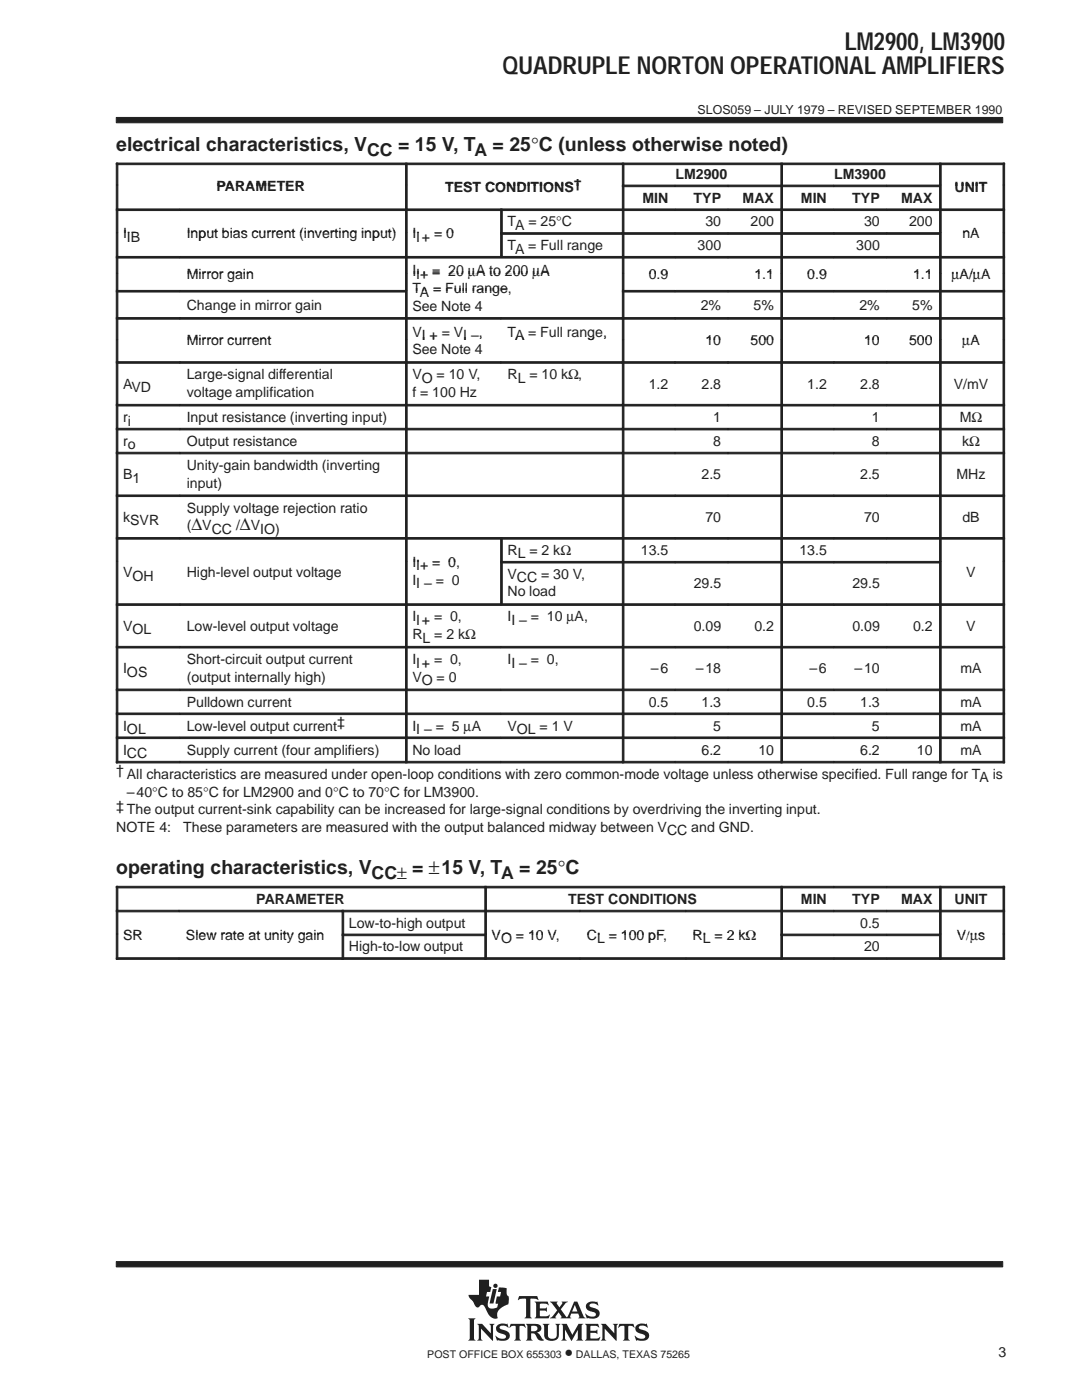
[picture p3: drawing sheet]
<svg xmlns="http://www.w3.org/2000/svg" width="216mm" height="279mm" viewBox="0 0 216 279" stroke-linecap="round" stroke-linejoin="round" font-family="sans-serif">
<defs><g id="words">
<g font-size="4.9" fill="#231f20">
<text x="168.5" y="9.9">LM2900, LM3900</text>
<text x="100.3" y="14.8">QUADRUPLE NORTON OPERATIONAL AMPLIFIERS</text>
</g>
<g font-size="3.9" fill="#231f20">
<text x="23.2" y="30.2">electrical characteristics, V</text>
<text x="23.2" y="174.5">operating characteristics, V</text>
</g>
<g font-size="3.5" fill="#231f20">
<text x="73.3" y="31.1">CC = 15 V, TA = 25°C (unless otherwise noted)</text>
<text x="38.2" y="105.8">∆</text>
<text x="47.9" y="105.8">∆</text>
<text x="74.2" y="175.5">CC± = ±15 V, TA = 25°C</text>
<text x="112.7" y="271">•</text>
</g>
<g font-size="2.8" fill="#231f20">
<text x="134.8" y="35.7">LM2900</text>
<text x="166.4" y="35.7">LM3900</text>
<text x="43.2" y="38">PARAMETER</text>
<text x="88.8" y="38.3">TEST CONDITIONS†</text>
<text x="128.2" y="40.4">MIN</text>
<text x="138.4" y="40.4">TYP</text>
<text x="148.2" y="40.4">MAX</text>
<text x="159.8" y="40.4">MIN</text>
<text x="170.1" y="40.4">TYP</text>
<text x="179.8" y="40.4">MAX</text>
<text x="190.5" y="38.4">UNIT</text>
<text x="24.6" y="47.5">IIB</text>
<text x="37.3" y="47.5">Input bias current (inverting input)</text>
<text x="82.3" y="47.5">II</text>
<text x="82.3" y="47.5">II+ = 0</text>
<text x="86.6" y="47.5">= 0</text>
<text x="101.3" y="45.2">TA = 25°C</text>
<text x="140.8" y="45.2">30</text>
<text x="149.8" y="45.2">200</text>
<text x="172.4" y="45.2">30</text>
<text x="181.4" y="45.2">200</text>
<text x="192" y="47.5">nA</text>
<text x="101.3" y="49.9">TA = Full range</text>
<text x="139.2" y="49.9">300</text>
<text x="170.9" y="49.9">300</text>
<text x="37.3" y="55.7">Mirror gain</text>
<text x="82.3" y="55">II+ = 20 µA to 200</text>
<text x="82.3" y="55">I</text>
<text x="82.3" y="58.5">TA = Full range,</text>
<text x="82.3" y="58.5">TA = Full range</text>
<text x="95" y="55">A to 200 µA</text>
<text x="129.4" y="55.7">0 9</text>
<text x="129.4" y="55.7">0.9</text>
<text x="150.5" y="55.7">1 1</text>
<text x="150.5" y="55.7">1.1</text>
<text x="161.1" y="55.7">0 9</text>
<text x="161.1" y="55.7">0.9</text>
<text x="182.2" y="55.7">1 1</text>
<text x="182.2" y="55.7">1.1</text>
<text x="189.9" y="55.7">µA/µA</text>
<text x="37.3" y="61.8">Change in mirror gain</text>
<text x="82.3" y="62">See Note 4</text>
<text x="139.8" y="61.8">2%</text>
<text x="150.4" y="61.8">5%</text>
<text x="171.5" y="61.8">2%</text>
<text x="182" y="61.8">5%</text>
<text x="37.3" y="68.9">Mirror current</text>
<text x="82.3" y="67.2">VI + = VII –,,</text>
<text x="82.3" y="70.7">See Note 4</text>
<text x="84.2" y="67.9">I +</text>
<text x="101.3" y="67.2">TA = Full range,</text>
<text x="102.8" y="67.9">A</text>
<text x="117.2" y="67.2">g ,</text>
<text x="140.8" y="68.9">10</text>
<text x="149.8" y="68.9">500</text>
<text x="172.4" y="68.9">10</text>
<text x="181.4" y="68.9">500</text>
<text x="192" y="68.9">µA</text>
<text x="24.6" y="77.6">AVD</text>
<text x="37.3" y="75.7">Large-signal differential</text>
<text x="82.3" y="75.7">VO = 10 V,</text>
<text x="101.3" y="75.7">RL = 10 kΩ,</text>
<text x="129.4" y="77.6">1.2</text>
<text x="140" y="77.6">2.8</text>
<text x="161.1" y="77.6">1.2</text>
<text x="171.6" y="77.6">2.8</text>
<text x="190.3" y="77.6">V/mV</text>
<text x="37.3" y="79.2">voltage amplification</text>
<text x="82.3" y="79.2">f = 100 Hz</text>
<text x="24.6" y="84.2">ri</text>
<text x="24.6" y="89">ro</text>
<text x="37.3" y="84.2">Input resistance (inverting input)</text>
<text x="37.3" y="89">Output resistance</text>
<text x="142.3" y="84.2">1</text>
<text x="142.3" y="89">8</text>
<text x="174" y="84.2">1</text>
<text x="174" y="89">8</text>
<text x="191.5" y="84.2">MΩ</text>
<text x="192" y="89">kΩ</text>
<text x="24.6" y="95.6">B1</text>
<text x="37.3" y="93.8">Unity-gain bandwidth (inverting</text>
<text x="140" y="95.6">2.5</text>
<text x="171.6" y="95.6">2.5</text>
<text x="190.9" y="95.6">MHz</text>
<text x="37.3" y="97.3">input)</text>
<text x="24.6" y="104.2">kSVR</text>
<text x="37.3" y="102.3">Supply voltage rejection ratio</text>
<text x="37.3" y="105.8">(</text>
<text x="40.4" y="105.8">VCC /</text>
<text x="50" y="105.8">VIO)</text>
<text x="140.8" y="104.2">70</text>
<text x="172.4" y="104.2">70</text>
<text x="192" y="104.2">dB</text>
<text x="82.3" y="113.1">II</text>
<text x="82.3" y="113.1">II+ = 0,</text>
<text x="86.3" y="113.1">= 0</text>
<text x="101.3" y="110.8">RL = 2 kΩ</text>
<text x="127.9" y="110.8">13.5</text>
<text x="159.5" y="110.8">13.5</text>
<text x="24.6" y="115.2">VOH</text>
<text x="37.3" y="115.2">High-level output voltage</text>
<text x="82.3" y="116.7">II – = 0</text>
<text x="101.3" y="115.5">VCC = 30 V,</text>
<text x="101.3" y="119">No load</text>
<text x="138.4" y="117.4">29.5</text>
<text x="170.1" y="117.4">29.5</text>
<text x="192.8" y="115.2">V</text>
<text x="24.6" y="125.9">VOL</text>
<text x="37.3" y="125.9">Low-level output voltage</text>
<text x="82.3" y="124">II+ = 0,</text>
<text x="101.3" y="124">II – = 10 µA,</text>
<text x="138.4" y="125.9">0.09</text>
<text x="150.5" y="125.9">0.2</text>
<text x="170.1" y="125.9">0.09</text>
<text x="182.2" y="125.9">0.2</text>
<text x="192.8" y="125.9">V</text>
<text x="82.3" y="127.5">RL = 2 kΩ</text>
<text x="24.6" y="134.4">IOS</text>
<text x="37.3" y="132.5">Short-circuit output current</text>
<text x="37.3" y="136">(output internally high)</text>
<text x="82.3" y="132.5">II+ = 0,</text>
<text x="82.3" y="136">VO = 0</text>
<text x="101.3" y="132.5">II – = 0,</text>
<text x="129.9" y="134.4">–6</text>
<text x="138.8" y="134.4">–18</text>
<text x="161.5" y="134.4">–6</text>
<text x="170.5" y="134.4">–10</text>
<text x="191.6" y="134.4">mA</text>
<text x="37.3" y="141">Pulldown current</text>
<text x="129.4" y="141">0.5</text>
<text x="140" y="141">1.3</text>
<text x="161.1" y="141">0.5</text>
<text x="171.6" y="141">1.3</text>
<text x="191.6" y="141">mA</text>
<text x="24.6" y="145.8">IOL</text>
<text x="37.3" y="145.8">Low-level output current‡</text>
<text x="82.3" y="145.8">II – = 5 µA</text>
<text x="101.3" y="145.8">VOL = 1 V</text>
<text x="142.3" y="145.8">5</text>
<text x="174" y="145.8">5</text>
<text x="191.6" y="145.8">mA</text>
<text x="23.2" y="154.7">† All characteristics are measured under open-loop conditions with zero common-mode voltage unless otherwise specified. Full range for T</text>
<text x="24.6" y="150.6">ICC</text>
<text x="37.3" y="150.6">Supply current (four amplifiers)</text>
<text x="82.3" y="150.6">No load</text>
<text x="140" y="150.6">6.2</text>
<text x="151.3" y="150.6">10</text>
<text x="171.6" y="150.6">6.2</text>
<text x="183" y="150.6">10</text>
<text x="191.6" y="150.6">mA</text>
<text x="23.2" y="161.8">‡ The output current-sink capability can be increased for large-signal conditions by overdriving the inverting input.</text>
<text x="25.3" y="159">–40°C to 85°C for LM2900 and 0°C to 70°C for LM3900.</text>
<text x="195.4" y="156.1">A is</text>
<text x="23.2" y="166">NOTE 4:</text>
<text x="36.6" y="166">These parameters are measured with the output balanced midway between VCC and GND.</text>
<text x="51.1" y="180.4">PARAMETER</text>
<text x="69.6" y="185.1">Low-to-high output</text>
<text x="113.4" y="180.4">TEST CONDITIONS</text>
<text x="159.8" y="180.4">MIN</text>
<text x="170.1" y="180.4">TYP</text>
<text x="171.6" y="185.1">0.5</text>
<text x="179.8" y="180.4">MAX</text>
<text x="190.5" y="180.4">UNIT</text>
<text x="24.6" y="187.5">SR</text>
<text x="37.1" y="187.5">Slew rate at unity gain</text>
<text x="69.6" y="189.9">High-to-low output</text>
<text x="98.1" y="187.5">VO = 10 V,</text>
<text x="98.1" y="187.5">VO = 10 V</text>
<text x="117.1" y="187.5">CL = 100 pF,</text>
<text x="117.1" y="187.5">CL = 100 pF</text>
<text x="138.2" y="187.5">RL = 2 kΩ</text>
<text x="172.4" y="189.9">20</text>
<text x="190.9" y="187.5">V/µs</text>
<text x="199.2" y="270.7">3</text>
</g>
<text font-size="2.5" fill="#231f20" x="139.2" y="22.7">SLOS059 – JULY 1979 – REVISED SEPTEMBER 1990</text>
<g font-size="2.1" fill="#231f20">
<text x="85.3" y="271">POST OFFICE BOX 655303</text>
<text x="114.9" y="271">DALLAS, TEXAS 75265</text>
</g>
</g></defs>
<g fill="#231f20" stroke="#231f20" stroke-width=".2">
<path d="M23.2 23.4h176.9v1.1h-176.9z" fill-rule="evenodd"/>
<path d="M23.2 251.8h176.9v1h-176.9z" fill-rule="evenodd"/>
</g>
<g fill="#231f20">
<path d="M98.3 257.3h.8l-.6 2.8h-.8z"/>
<path d="M104.9 264.2h1.9a.9 .9 0 0 1 1 .3 .9 .9 0 0 1 0 1.2l-.7 .2 .5 .4 .9 1.2a1.2 1.2 0 0 1-1.6-1l-.3-.4h-.6v1l.3 .4h-1.4l.3-.5v-2.3z" fill-rule="evenodd"/>
<path d="M109.7 259.8h1.6l-.2 .3 .5 .8 .6-.8-.1-.3h1.2l-.4 .2-1 1.3 1.2 1.6 1.5-3.1h.6l1.2 2.9 .4 .4-1.4-.1a.22 .22 0 0 0 .2-.1 .22 .22 0 0 0 0-.3l-.2-.4h-1.4l-.2 .7 .2 .2h-2.2l.2-.3-.5-.9-.7 .9 .2 .3h-1.3l.6-.4 .9-1.2z" fill-rule="evenodd"/>
<path d="M127.1 264.4l.8-.3 .9 .2 .2-.2 .3 .8-.1 .1a1.2 1.2 0 0 0-1.7-.1 1.47 1.47 0 0 0 1.3 .7 1.03 1.03 0 0 1 .7 1.2 1.03 1.03 0 0 1-1.2 .8l-1.1-.1-.2 .1-.4-1 .9 .5h.9a.45 .45 0 0 0 .4-.5 .45 .45 0 0 0-.6-.3l-.2-.1a1.11 1.11 0 0 1-1.2-1.5z" fill-rule="evenodd"/>
<path d="M123.6 264.2h2.8l.2 .8-.6-.4h-.5l-.1 .1v2.4l.3 .4h-1.4l.3-.4v-2.4l-.1-.1h-.5l-.7 .4z" fill-rule="evenodd"/>
<path d="M116.7 264.2h2.6l.2 .8-.6-.4-1.1 .1v.9h1.1l.3-.3v.9l-.4-.2h-1v1l1.3 .1 .7-.3-.3 .7h-2.8l.3-.4v-2.5z" fill-rule="evenodd"/>
<path d="M119.9 264.2h1l1.7 1.9v-1.5l-.3-.4h1l-.3 .4v3l-2.3-2.4v2l.3 .3h-1.1l.3-.4v-2.5z" fill-rule="evenodd"/>
<path d="M112 264.2h1.1l1.1 2.2 1.2-2.2h1l-.3 .4v2.6l.3 .3h-1.4l.3-.4v-1.7l-1.3 2.2-1.3-2.3v1.8l.4 .4h-1.1l.3-.5v-2.3z" fill-rule="evenodd"/>
<path d="M99.3 264.4l.7-.2 1.1 .1 .1-.2 .3 .8-.6-.3h-.8a.41 .41 0 0 0-.4 .4 .41 .41 0 0 0 .5 .4 1.29 1.29 0 0 1 1.5 1.4 1.08 1.08 0 0 1-1.2 .8l-1.1-.1-.2 .1-.4-1 .8 .5 .5 .1 .6-.1 .3-.3a.72 .72 0 0 0-.9-.6 .99 .99 0 0 1-1-.6 .99 .99 0 0 1 .2-1.2z" fill-rule="evenodd"/>
<path d="M101.9 264.2h2.8l.2 .8-.7-.4h-.4l-.1 .1v2.4l.3 .4h-1.4l.3-.4v-2.4l-.1-.1h-.5l-.7 .4z" fill-rule="evenodd"/>
<path d="M108.3 264.2h1.3l-.3 .4v2a.65 .65 0 0 0 .7 .6l.6-.1 .4-.4 .1-2-.3-.5h1l-.3 .4v1.8a1.54 1.54 0 0 1-2.4 .9l-.5-.6v-2.1z" fill-rule="evenodd"/>
<path d="M95.2 264.2h1l1.7 1.9v-1.5l-.3-.4h1.1l-.3 .4v3l-2.4-2.4v1.9l.3 .4h-1.1l.3-.5v-2.3z" fill-rule="evenodd"/>
<path d="M93.4 263.1h1.5l-.3 .4v3.6l.3 .4h-1.5l.3-.4v-3.6z" fill-rule="evenodd"/>
<path d="M103.6 258.7h3.6l.2 .8-.4-.3h-1.2v3.6l.3 .3h-1.4l.2-.2 .1-.3v-3.2l-.1-.2h-.8l-.7 .3z" fill-rule="evenodd"/>
<path d="M106.7 259.8h2.6l.1 .7-.5-.3-1.2 .1v.8h1.1l.3-.2v.9l-.4-.2h-1v1l.2 .1h1.2l.5-.4 .1 .1-.2 .7h-2.8l.3-.5v-2.3z" fill-rule="evenodd"/>
<path d="M117.1 260.2a2.09 2.09 0 0 1 1.9-.3l.2-.2 .1 .9a1.22 1.22 0 0 0-1.7-.1 .82 .82 0 0 0 .9 .5 1.06 1.06 0 0 1 1.2 1.1 1.06 1.06 0 0 1-1.2 1.1l-1.2-.2-.2 .2-.3-1 .8 .5 .8 .1a.46 .46 0 0 0 .5-.5 .46 .46 0 0 0-.5-.5h-.2a1.11 1.11 0 0 1-1.2-1.6z" fill-rule="evenodd"/>
<path d="M95.6 255.4h2v1.3l.4 .2-.2 .9h-.6l-.2 .9h.6l-.3 1.3 .1 .7a.9 .9 0 0 0 1.2 .4l.6-.2 .2-.7-.5-.1 .2-1.4h.7l.2-.9h-.7l.3-.9 1.5 .2v1.1l.2 .4 .2 .1v.7a.81 .81 0 0 1-.6 1.1 2.73 2.73 0 0 0-1.7 1.7l.1 .8-.1 .1a1.81 1.81 0 0 1-2.1-1.5l-.3-.6a.7 .7 0 0 0-.6-.6 .7 .7 0 0 0-.7 .5 1.12 1.12 0 0 1-1.1-1.1l-.7-.8-.2-.6h2.1z" fill-rule="evenodd"/>
<circle cx="98.9" cy="256.6" r=".43"/>
</g>
<g fill="#fff">
<path d="M114.7 260.4l.5 1.3h-1z"/>
<path d="M106 264.6h.6a.56 .56 0 0 1 .6 .5 .56 .56 0 0 1-.6 .6h-.6z" fill-rule="evenodd"/>
</g>
<g fill="#231f20" stroke="#231f20" stroke-width=".2">
<path d="M23.2 32.5h.3v4.4h-.3z" fill-rule="evenodd"/>
<path d="M23.2 32.5h57.7v.4h-57.7z" fill-rule="evenodd"/>
<path d="M80.9 32.5h.3v4.4h-.3z" fill-rule="evenodd"/>
<path d="M80.9 32.5h43.3v.4h-43.3z" fill-rule="evenodd"/>
<path d="M124.2 32.5h.3v4.4h-.3z" fill-rule="evenodd"/>
<path d="M124.2 32.5h31.6v.4h-31.6z" fill-rule="evenodd"/>
<path d="M155.8 32.5h.3v4.4h-.3z" fill-rule="evenodd"/>
<path d="M155.8 32.5h31.7v.4h-31.7z" fill-rule="evenodd"/>
<path d="M187.5 32.5h.3v4.4h-.3z" fill-rule="evenodd"/>
<path d="M200.1 32.5h.4v4.4h-.4z" fill-rule="evenodd"/>
<path d="M187.5 32.5h13v.4h-13z" fill-rule="evenodd"/>
<path d="M23.2 36.9h.3v4.8h-.3z" fill-rule="evenodd"/>
<path d="M80.9 36.9h.3v4.8h-.3z" fill-rule="evenodd"/>
<path d="M124.2 36.9h.3v4.8h-.3z" fill-rule="evenodd"/>
<path d="M124.2 36.9h10.5v.4h-10.5z" fill-rule="evenodd"/>
<path d="M134.7 36.9h10.6v.4h-10.6z" fill-rule="evenodd"/>
<path d="M145.3 36.9h10.5v.4h-10.5z" fill-rule="evenodd"/>
<path d="M155.8 36.9h.3v4.8h-.3z" fill-rule="evenodd"/>
<path d="M155.8 36.9h10.6v.4h-10.6z" fill-rule="evenodd"/>
<path d="M166.4 36.9h10.5v.4h-10.5z" fill-rule="evenodd"/>
<path d="M176.9 36.9h10.6v.4h-10.6z" fill-rule="evenodd"/>
<path d="M187.5 36.9h.3v4.8h-.3z" fill-rule="evenodd"/>
<path d="M200.1 36.9h.4v4.8h-.4z" fill-rule="evenodd"/>
<path d="M23.2 41.7h.3v4.7h-.3z" fill-rule="evenodd"/>
<path d="M23.2 41.7h12.7v.3h-12.7z" fill-rule="evenodd"/>
<path d="M35.9 41.7h45v.3h-45z" fill-rule="evenodd"/>
<path d="M80.9 41.7h.3v4.7h-.3z" fill-rule="evenodd"/>
<path d="M80.9 41.7h19v.3h-19z" fill-rule="evenodd"/>
<path d="M99.9 41.7h.3v4.7h-.3z" fill-rule="evenodd"/>
<path d="M99.9 41.7h24.3v.3h-24.3z" fill-rule="evenodd"/>
<path d="M124.2 41.7h.3v4.7h-.3z" fill-rule="evenodd"/>
<path d="M124.2 41.7h10.5v.3h-10.5z" fill-rule="evenodd"/>
<path d="M134.7 41.7h10.6v.3h-10.6z" fill-rule="evenodd"/>
<path d="M145.3 41.7h10.5v.3h-10.5z" fill-rule="evenodd"/>
<path d="M155.8 41.7h.3v4.7h-.3z" fill-rule="evenodd"/>
<path d="M155.8 41.7h10.6v.3h-10.6z" fill-rule="evenodd"/>
<path d="M166.4 41.7h10.5v.3h-10.5z" fill-rule="evenodd"/>
<path d="M176.9 41.7h10.6v.3h-10.6z" fill-rule="evenodd"/>
<path d="M187.5 41.7h.3v4.7h-.3z" fill-rule="evenodd"/>
<path d="M200.1 41.7h.4v4.7h-.4z" fill-rule="evenodd"/>
<path d="M187.5 41.7h13v.3h-13z" fill-rule="evenodd"/>
<path d="M23.2 46.4h.3v4.8h-.3z" fill-rule="evenodd"/>
<path d="M80.9 46.4h.3v4.8h-.3z" fill-rule="evenodd"/>
<path d="M99.9 46.4h.3v4.8h-.3z" fill-rule="evenodd"/>
<path d="M99.9 46.4h24.3v.4h-24.3z" fill-rule="evenodd"/>
<path d="M124.2 46.4h.3v4.8h-.3z" fill-rule="evenodd"/>
<path d="M124.2 46.4h10.5v.4h-10.5z" fill-rule="evenodd"/>
<path d="M134.7 46.4h10.6v.4h-10.6z" fill-rule="evenodd"/>
<path d="M145.3 46.4h10.5v.4h-10.5z" fill-rule="evenodd"/>
<path d="M155.8 46.4h.3v4.8h-.3z" fill-rule="evenodd"/>
<path d="M155.8 46.4h10.6v.4h-10.6z" fill-rule="evenodd"/>
<path d="M166.4 46.4h10.5v.4h-10.5z" fill-rule="evenodd"/>
<path d="M176.9 46.4h10.6v.4h-10.6z" fill-rule="evenodd"/>
<path d="M187.5 46.4h.3v4.8h-.3z" fill-rule="evenodd"/>
<path d="M200.1 46.4h.4v4.8h-.4z" fill-rule="evenodd"/>
<path d="M23.2 51.2h.3v3.4h-.3z" fill-rule="evenodd"/>
<path d="M23.2 51.2h12.7v.3h-12.7z" fill-rule="evenodd"/>
<path d="M35.9 51.2h45v.3h-45z" fill-rule="evenodd"/>
<path d="M80.9 51.2h.3v3.4h-.3z" fill-rule="evenodd"/>
<path d="M80.9 51.2h43.3v.3h-43.3z" fill-rule="evenodd"/>
<path d="M124.2 51.2h.3v3.4h-.3z" fill-rule="evenodd"/>
<path d="M124.2 51.2h10.5v.3h-10.5z" fill-rule="evenodd"/>
<path d="M134.7 51.2h10.6v.3h-10.6z" fill-rule="evenodd"/>
<path d="M145.3 51.2h10.5v.3h-10.5z" fill-rule="evenodd"/>
<path d="M155.8 51.2h.3v3.4h-.3z" fill-rule="evenodd"/>
<path d="M155.8 51.2h10.6v.3h-10.6z" fill-rule="evenodd"/>
<path d="M166.4 51.2h10.5v.3h-10.5z" fill-rule="evenodd"/>
<path d="M176.9 51.2h10.6v.3h-10.6z" fill-rule="evenodd"/>
<path d="M187.5 51.2h.3v3.4h-.3z" fill-rule="evenodd"/>
<path d="M200.1 51.2h.4v3.4h-.4z" fill-rule="evenodd"/>
<path d="M187.5 51.2h13v.3h-13z" fill-rule="evenodd"/>
<path d="M23.2 54.6h.3v3.3h-.3z" fill-rule="evenodd"/>
<path d="M80.9 54.6h.3v3.3h-.3z" fill-rule="evenodd"/>
<path d="M124.2 54.6h.3v3.3h-.3z" fill-rule="evenodd"/>
<path d="M155.8 54.6h.3v3.3h-.3z" fill-rule="evenodd"/>
<path d="M187.5 54.6h.3v3.3h-.3z" fill-rule="evenodd"/>
<path d="M200.1 54.6h.4v3.3h-.4z" fill-rule="evenodd"/>
<path d="M23.2 58h.3v5.4h-.3z" fill-rule="evenodd"/>
<path d="M23.2 58h12.7v.3h-12.7z" fill-rule="evenodd"/>
<path d="M35.9 58h45v.3h-45z" fill-rule="evenodd"/>
<path d="M80.9 58h.3v5.4h-.3z" fill-rule="evenodd"/>
<path d="M124.2 58h.3v5.4h-.3z" fill-rule="evenodd"/>
<path d="M124.2 58h10.5v.3h-10.5z" fill-rule="evenodd"/>
<path d="M134.7 58h10.6v.3h-10.6z" fill-rule="evenodd"/>
<path d="M145.3 58h10.5v.3h-10.5z" fill-rule="evenodd"/>
<path d="M155.8 58h.3v5.4h-.3z" fill-rule="evenodd"/>
<path d="M155.8 58h10.6v.3h-10.6z" fill-rule="evenodd"/>
<path d="M166.4 58h10.5v.3h-10.5z" fill-rule="evenodd"/>
<path d="M176.9 58h10.6v.3h-10.6z" fill-rule="evenodd"/>
<path d="M187.5 58h.3v5.4h-.3z" fill-rule="evenodd"/>
<path d="M200.1 58h.4v5.4h-.4z" fill-rule="evenodd"/>
<path d="M187.5 58h13v.3h-13z" fill-rule="evenodd"/>
<path d="M23.2 63.4h.3v4.4h-.3z" fill-rule="evenodd"/>
<path d="M23.2 63.4h12.7v.3h-12.7z" fill-rule="evenodd"/>
<path d="M35.9 63.4h45v.3h-45z" fill-rule="evenodd"/>
<path d="M80.9 63.4h.3v4.4h-.3z" fill-rule="evenodd"/>
<path d="M80.9 63.4h19v.3h-19z" fill-rule="evenodd"/>
<path d="M99.9 63.4h24.3v.3h-24.3z" fill-rule="evenodd"/>
<path d="M124.2 63.4h.3v4.4h-.3z" fill-rule="evenodd"/>
<path d="M124.2 63.4h10.5v.3h-10.5z" fill-rule="evenodd"/>
<path d="M134.7 63.4h10.6v.3h-10.6z" fill-rule="evenodd"/>
<path d="M145.3 63.4h10.5v.3h-10.5z" fill-rule="evenodd"/>
<path d="M155.8 63.4h.3v4.4h-.3z" fill-rule="evenodd"/>
<path d="M155.8 63.4h10.6v.3h-10.6z" fill-rule="evenodd"/>
<path d="M166.4 63.4h10.5v.3h-10.5z" fill-rule="evenodd"/>
<path d="M176.9 63.4h10.6v.3h-10.6z" fill-rule="evenodd"/>
<path d="M187.5 63.4h.3v4.4h-.3z" fill-rule="evenodd"/>
<path d="M200.1 63.4h.4v4.4h-.4z" fill-rule="evenodd"/>
<path d="M187.5 63.4h13v.3h-13z" fill-rule="evenodd"/>
<path d="M23.2 67.8h.3v4.4h-.3z" fill-rule="evenodd"/>
<path d="M80.9 67.8h.3v4.4h-.3z" fill-rule="evenodd"/>
<path d="M124.2 67.8h.3v4.4h-.3z" fill-rule="evenodd"/>
<path d="M155.8 67.8h.3v4.4h-.3z" fill-rule="evenodd"/>
<path d="M187.5 67.8h.3v4.4h-.3z" fill-rule="evenodd"/>
<path d="M200.1 67.8h.4v4.4h-.4z" fill-rule="evenodd"/>
<path d="M23.2 72.2h.3v8.5h-.3z" fill-rule="evenodd"/>
<path d="M23.2 72.2h12.7v.3h-12.7z" fill-rule="evenodd"/>
<path d="M35.9 72.2h45v.3h-45z" fill-rule="evenodd"/>
<path d="M80.9 72.2h.3v8.5h-.3z" fill-rule="evenodd"/>
<path d="M80.9 72.2h19v.3h-19z" fill-rule="evenodd"/>
<path d="M99.9 72.2h24.3v.3h-24.3z" fill-rule="evenodd"/>
<path d="M124.2 72.2h.3v8.5h-.3z" fill-rule="evenodd"/>
<path d="M124.2 72.2h10.5v.3h-10.5z" fill-rule="evenodd"/>
<path d="M134.7 72.2h10.6v.3h-10.6z" fill-rule="evenodd"/>
<path d="M145.3 72.2h10.5v.3h-10.5z" fill-rule="evenodd"/>
<path d="M155.8 72.2h.3v8.5h-.3z" fill-rule="evenodd"/>
<path d="M155.8 72.2h10.6v.3h-10.6z" fill-rule="evenodd"/>
<path d="M166.4 72.2h10.5v.3h-10.5z" fill-rule="evenodd"/>
<path d="M176.9 72.2h10.6v.3h-10.6z" fill-rule="evenodd"/>
<path d="M187.5 72.2h.3v8.5h-.3z" fill-rule="evenodd"/>
<path d="M200.1 72.2h.4v8.5h-.4z" fill-rule="evenodd"/>
<path d="M187.5 72.2h13v.3h-13z" fill-rule="evenodd"/>
<path d="M23.2 80.7h.3v4.8h-.3z" fill-rule="evenodd"/>
<path d="M23.2 80.7h12.7v.3h-12.7z" fill-rule="evenodd"/>
<path d="M35.9 80.7h45v.3h-45z" fill-rule="evenodd"/>
<path d="M80.9 80.7h.3v4.8h-.3z" fill-rule="evenodd"/>
<path d="M80.9 80.7h43.3v.3h-43.3z" fill-rule="evenodd"/>
<path d="M124.2 80.7h.3v4.8h-.3z" fill-rule="evenodd"/>
<path d="M124.2 80.7h10.5v.3h-10.5z" fill-rule="evenodd"/>
<path d="M134.7 80.7h10.6v.3h-10.6z" fill-rule="evenodd"/>
<path d="M145.3 80.7h10.5v.3h-10.5z" fill-rule="evenodd"/>
<path d="M155.8 80.7h.3v4.8h-.3z" fill-rule="evenodd"/>
<path d="M155.8 80.7h10.6v.3h-10.6z" fill-rule="evenodd"/>
<path d="M166.4 80.7h10.5v.3h-10.5z" fill-rule="evenodd"/>
<path d="M176.9 80.7h10.6v.3h-10.6z" fill-rule="evenodd"/>
<path d="M187.5 80.7h.3v4.8h-.3z" fill-rule="evenodd"/>
<path d="M200.1 80.7h.4v4.8h-.4z" fill-rule="evenodd"/>
<path d="M187.5 80.7h13v.3h-13z" fill-rule="evenodd"/>
<path d="M23.2 85.5h.3v4.7h-.3z" fill-rule="evenodd"/>
<path d="M23.2 85.5h12.7v.3h-12.7z" fill-rule="evenodd"/>
<path d="M35.9 85.5h45v.3h-45z" fill-rule="evenodd"/>
<path d="M80.9 85.5h.3v4.7h-.3z" fill-rule="evenodd"/>
<path d="M80.9 85.5h43.3v.3h-43.3z" fill-rule="evenodd"/>
<path d="M124.2 85.5h.3v4.7h-.3z" fill-rule="evenodd"/>
<path d="M124.2 85.5h10.5v.3h-10.5z" fill-rule="evenodd"/>
<path d="M134.7 85.5h10.6v.3h-10.6z" fill-rule="evenodd"/>
<path d="M145.3 85.5h10.5v.3h-10.5z" fill-rule="evenodd"/>
<path d="M155.8 85.5h.3v4.7h-.3z" fill-rule="evenodd"/>
<path d="M155.8 85.5h10.6v.3h-10.6z" fill-rule="evenodd"/>
<path d="M166.4 85.5h10.5v.3h-10.5z" fill-rule="evenodd"/>
<path d="M176.9 85.5h10.6v.3h-10.6z" fill-rule="evenodd"/>
<path d="M187.5 85.5h.3v4.7h-.3z" fill-rule="evenodd"/>
<path d="M200.1 85.5h.4v4.7h-.4z" fill-rule="evenodd"/>
<path d="M187.5 85.5h13v.3h-13z" fill-rule="evenodd"/>
<path d="M23.2 90.3h.3v8.5h-.3z" fill-rule="evenodd"/>
<path d="M23.2 90.3h12.7v.3h-12.7z" fill-rule="evenodd"/>
<path d="M35.9 90.3h45v.3h-45z" fill-rule="evenodd"/>
<path d="M80.9 90.3h.3v8.5h-.3z" fill-rule="evenodd"/>
<path d="M80.9 90.3h43.3v.3h-43.3z" fill-rule="evenodd"/>
<path d="M124.2 90.3h.3v8.5h-.3z" fill-rule="evenodd"/>
<path d="M124.2 90.3h10.5v.3h-10.5z" fill-rule="evenodd"/>
<path d="M134.7 90.3h10.6v.3h-10.6z" fill-rule="evenodd"/>
<path d="M145.3 90.3h10.5v.3h-10.5z" fill-rule="evenodd"/>
<path d="M155.8 90.3h.3v8.5h-.3z" fill-rule="evenodd"/>
<path d="M155.8 90.3h10.6v.3h-10.6z" fill-rule="evenodd"/>
<path d="M166.4 90.3h10.5v.3h-10.5z" fill-rule="evenodd"/>
<path d="M176.9 90.3h10.6v.3h-10.6z" fill-rule="evenodd"/>
<path d="M187.5 90.3h.3v8.5h-.3z" fill-rule="evenodd"/>
<path d="M200.1 90.3h.4v8.5h-.4z" fill-rule="evenodd"/>
<path d="M187.5 90.3h13v.3h-13z" fill-rule="evenodd"/>
<path d="M23.2 98.8h.3v8.5h-.3z" fill-rule="evenodd"/>
<path d="M23.2 98.8h12.7v.3h-12.7z" fill-rule="evenodd"/>
<path d="M35.9 98.8h45v.3h-45z" fill-rule="evenodd"/>
<path d="M80.9 98.8h.3v8.5h-.3z" fill-rule="evenodd"/>
<path d="M80.9 98.8h43.3v.3h-43.3z" fill-rule="evenodd"/>
<path d="M124.2 98.8h.3v8.5h-.3z" fill-rule="evenodd"/>
<path d="M124.2 98.8h10.5v.3h-10.5z" fill-rule="evenodd"/>
<path d="M134.7 98.8h10.6v.3h-10.6z" fill-rule="evenodd"/>
<path d="M145.3 98.8h10.5v.3h-10.5z" fill-rule="evenodd"/>
<path d="M155.8 98.8h.3v8.5h-.3z" fill-rule="evenodd"/>
<path d="M155.8 98.8h10.6v.3h-10.6z" fill-rule="evenodd"/>
<path d="M166.4 98.8h10.5v.3h-10.5z" fill-rule="evenodd"/>
<path d="M176.9 98.8h10.6v.3h-10.6z" fill-rule="evenodd"/>
<path d="M187.5 98.8h.3v8.5h-.3z" fill-rule="evenodd"/>
<path d="M200.1 98.8h.4v8.5h-.4z" fill-rule="evenodd"/>
<path d="M187.5 98.8h13v.3h-13z" fill-rule="evenodd"/>
<path d="M23.2 107.3h.3v4.7h-.3z" fill-rule="evenodd"/>
<path d="M23.2 107.3h12.7v.3h-12.7z" fill-rule="evenodd"/>
<path d="M35.9 107.3h45v.3h-45z" fill-rule="evenodd"/>
<path d="M80.9 107.3h.3v4.7h-.3z" fill-rule="evenodd"/>
<path d="M80.9 107.3h19v.3h-19z" fill-rule="evenodd"/>
<path d="M99.9 107.3h.3v4.7h-.3z" fill-rule="evenodd"/>
<path d="M99.9 107.3h24.3v.3h-24.3z" fill-rule="evenodd"/>
<path d="M124.2 107.3h.3v4.7h-.3z" fill-rule="evenodd"/>
<path d="M124.2 107.3h10.5v.3h-10.5z" fill-rule="evenodd"/>
<path d="M134.7 107.3h10.6v.3h-10.6z" fill-rule="evenodd"/>
<path d="M145.3 107.3h10.5v.3h-10.5z" fill-rule="evenodd"/>
<path d="M155.8 107.3h.3v4.7h-.3z" fill-rule="evenodd"/>
<path d="M155.8 107.3h10.6v.3h-10.6z" fill-rule="evenodd"/>
<path d="M166.4 107.3h10.5v.3h-10.5z" fill-rule="evenodd"/>
<path d="M176.9 107.3h10.6v.3h-10.6z" fill-rule="evenodd"/>
<path d="M187.5 107.3h.3v4.7h-.3z" fill-rule="evenodd"/>
<path d="M200.1 107.3h.4v4.7h-.4z" fill-rule="evenodd"/>
<path d="M187.5 107.3h13v.3h-13z" fill-rule="evenodd"/>
<path d="M23.2 112h.3v8.5h-.3z" fill-rule="evenodd"/>
<path d="M80.9 112h.3v8.5h-.3z" fill-rule="evenodd"/>
<path d="M99.9 112h.3v8.5h-.3z" fill-rule="evenodd"/>
<path d="M99.9 112h24.3v.4h-24.3z" fill-rule="evenodd"/>
<path d="M124.2 112h.3v8.5h-.3z" fill-rule="evenodd"/>
<path d="M124.2 112h10.5v.4h-10.5z" fill-rule="evenodd"/>
<path d="M134.7 112h10.6v.4h-10.6z" fill-rule="evenodd"/>
<path d="M145.3 112h10.5v.4h-10.5z" fill-rule="evenodd"/>
<path d="M155.8 112h.3v8.5h-.3z" fill-rule="evenodd"/>
<path d="M155.8 112h10.6v.4h-10.6z" fill-rule="evenodd"/>
<path d="M166.4 112h10.5v.4h-10.5z" fill-rule="evenodd"/>
<path d="M176.9 112h10.6v.4h-10.6z" fill-rule="evenodd"/>
<path d="M187.5 112h.3v8.5h-.3z" fill-rule="evenodd"/>
<path d="M200.1 112h.4v8.5h-.4z" fill-rule="evenodd"/>
<path d="M23.2 120.5h.3v8.5h-.3z" fill-rule="evenodd"/>
<path d="M23.2 120.5h12.7v.3h-12.7z" fill-rule="evenodd"/>
<path d="M35.9 120.5h45v.3h-45z" fill-rule="evenodd"/>
<path d="M80.9 120.5h.3v8.5h-.3z" fill-rule="evenodd"/>
<path d="M80.9 120.5h19v.3h-19z" fill-rule="evenodd"/>
<path d="M99.9 120.5h24.3v.3h-24.3z" fill-rule="evenodd"/>
<path d="M124.2 120.5h.3v8.5h-.3z" fill-rule="evenodd"/>
<path d="M124.2 120.5h10.5v.3h-10.5z" fill-rule="evenodd"/>
<path d="M134.7 120.5h10.6v.3h-10.6z" fill-rule="evenodd"/>
<path d="M145.3 120.5h10.5v.3h-10.5z" fill-rule="evenodd"/>
<path d="M155.8 120.5h.3v8.5h-.3z" fill-rule="evenodd"/>
<path d="M155.8 120.5h10.6v.3h-10.6z" fill-rule="evenodd"/>
<path d="M166.4 120.5h10.5v.3h-10.5z" fill-rule="evenodd"/>
<path d="M176.9 120.5h10.6v.3h-10.6z" fill-rule="evenodd"/>
<path d="M187.5 120.5h.3v8.5h-.3z" fill-rule="evenodd"/>
<path d="M200.1 120.5h.4v8.5h-.4z" fill-rule="evenodd"/>
<path d="M187.5 120.5h13v.3h-13z" fill-rule="evenodd"/>
<path d="M23.2 129h.3v8.5h-.3z" fill-rule="evenodd"/>
<path d="M23.2 129h12.7v.3h-12.7z" fill-rule="evenodd"/>
<path d="M35.9 129h45v.3h-45z" fill-rule="evenodd"/>
<path d="M80.9 129h.3v8.5h-.3z" fill-rule="evenodd"/>
<path d="M80.9 129h19v.3h-19z" fill-rule="evenodd"/>
<path d="M99.9 129h24.3v.3h-24.3z" fill-rule="evenodd"/>
<path d="M124.2 129h.3v8.5h-.3z" fill-rule="evenodd"/>
<path d="M124.2 129h10.5v.3h-10.5z" fill-rule="evenodd"/>
<path d="M134.7 129h10.6v.3h-10.6z" fill-rule="evenodd"/>
<path d="M145.3 129h10.5v.3h-10.5z" fill-rule="evenodd"/>
<path d="M155.8 129h.3v8.5h-.3z" fill-rule="evenodd"/>
<path d="M155.8 129h10.6v.3h-10.6z" fill-rule="evenodd"/>
<path d="M166.4 129h10.5v.3h-10.5z" fill-rule="evenodd"/>
<path d="M176.9 129h10.6v.3h-10.6z" fill-rule="evenodd"/>
<path d="M187.5 129h.3v8.5h-.3z" fill-rule="evenodd"/>
<path d="M200.1 129h.4v8.5h-.4z" fill-rule="evenodd"/>
<path d="M187.5 129h13v.3h-13z" fill-rule="evenodd"/>
<path d="M23.2 137.5h.3v4.8h-.3z" fill-rule="evenodd"/>
<path d="M23.2 137.5h12.7v.3h-12.7z" fill-rule="evenodd"/>
<path d="M35.9 137.5h45v.3h-45z" fill-rule="evenodd"/>
<path d="M80.9 137.5h.3v4.8h-.3z" fill-rule="evenodd"/>
<path d="M80.9 137.5h19v.3h-19z" fill-rule="evenodd"/>
<path d="M99.9 137.5h24.3v.3h-24.3z" fill-rule="evenodd"/>
<path d="M124.2 137.5h.3v4.8h-.3z" fill-rule="evenodd"/>
<path d="M124.2 137.5h10.5v.3h-10.5z" fill-rule="evenodd"/>
<path d="M134.7 137.5h10.6v.3h-10.6z" fill-rule="evenodd"/>
<path d="M145.3 137.5h10.5v.3h-10.5z" fill-rule="evenodd"/>
<path d="M155.8 137.5h.3v4.8h-.3z" fill-rule="evenodd"/>
<path d="M155.8 137.5h10.6v.3h-10.6z" fill-rule="evenodd"/>
<path d="M166.4 137.5h10.5v.3h-10.5z" fill-rule="evenodd"/>
<path d="M176.9 137.5h10.6v.3h-10.6z" fill-rule="evenodd"/>
<path d="M187.5 137.5h.3v4.8h-.3z" fill-rule="evenodd"/>
<path d="M200.1 137.5h.4v4.8h-.4z" fill-rule="evenodd"/>
<path d="M187.5 137.5h13v.3h-13z" fill-rule="evenodd"/>
<path d="M23.2 142.3h.3v4.8h-.3z" fill-rule="evenodd"/>
<path d="M23.2 142.3h12.7v.3h-12.7z" fill-rule="evenodd"/>
<path d="M35.9 142.3h45v.3h-45z" fill-rule="evenodd"/>
<path d="M80.9 142.3h.3v4.8h-.3z" fill-rule="evenodd"/>
<path d="M80.9 142.3h19v.3h-19z" fill-rule="evenodd"/>
<path d="M99.9 142.3h24.3v.3h-24.3z" fill-rule="evenodd"/>
<path d="M124.2 142.3h.3v4.8h-.3z" fill-rule="evenodd"/>
<path d="M124.2 142.3h10.5v.3h-10.5z" fill-rule="evenodd"/>
<path d="M134.7 142.3h10.6v.3h-10.6z" fill-rule="evenodd"/>
<path d="M145.3 142.3h10.5v.3h-10.5z" fill-rule="evenodd"/>
<path d="M155.8 142.3h.3v4.8h-.3z" fill-rule="evenodd"/>
<path d="M155.8 142.3h10.6v.3h-10.6z" fill-rule="evenodd"/>
<path d="M166.4 142.3h10.5v.3h-10.5z" fill-rule="evenodd"/>
<path d="M176.9 142.3h10.6v.3h-10.6z" fill-rule="evenodd"/>
<path d="M187.5 142.3h.3v4.8h-.3z" fill-rule="evenodd"/>
<path d="M200.1 142.3h.4v4.8h-.4z" fill-rule="evenodd"/>
<path d="M187.5 142.3h13v.3h-13z" fill-rule="evenodd"/>
<path d="M23.2 147.1h.3v5.2h-.3z" fill-rule="evenodd"/>
<path d="M23.2 147.1h12.7v.3h-12.7z" fill-rule="evenodd"/>
<path d="M23.2 151.9h12.7v.4h-12.7z" fill-rule="evenodd"/>
<path d="M35.9 147.1h45v.3h-45z" fill-rule="evenodd"/>
<path d="M35.9 151.9h45v.4h-45z" fill-rule="evenodd"/>
<path d="M80.9 147.1h.3v5.2h-.3z" fill-rule="evenodd"/>
<path d="M80.9 147.1h19v.3h-19z" fill-rule="evenodd"/>
<path d="M80.9 151.9h19v.4h-19z" fill-rule="evenodd"/>
<path d="M99.9 147.1h24.3v.3h-24.3z" fill-rule="evenodd"/>
<path d="M99.9 151.9h24.3v.4h-24.3z" fill-rule="evenodd"/>
<path d="M124.2 147.1h.3v5.2h-.3z" fill-rule="evenodd"/>
<path d="M124.2 147.1h10.5v.3h-10.5z" fill-rule="evenodd"/>
<path d="M124.2 151.9h10.5v.4h-10.5z" fill-rule="evenodd"/>
<path d="M134.7 147.1h10.6v.3h-10.6z" fill-rule="evenodd"/>
<path d="M134.7 151.9h10.6v.4h-10.6z" fill-rule="evenodd"/>
<path d="M145.3 147.1h10.5v.3h-10.5z" fill-rule="evenodd"/>
<path d="M145.3 151.9h10.5v.4h-10.5z" fill-rule="evenodd"/>
<path d="M155.8 147.1h.3v5.2h-.3z" fill-rule="evenodd"/>
<path d="M155.8 147.1h10.6v.3h-10.6z" fill-rule="evenodd"/>
<path d="M155.8 151.9h10.6v.4h-10.6z" fill-rule="evenodd"/>
<path d="M166.4 147.1h10.5v.3h-10.5z" fill-rule="evenodd"/>
<path d="M166.4 151.9h10.5v.4h-10.5z" fill-rule="evenodd"/>
<path d="M176.9 147.1h10.6v.3h-10.6z" fill-rule="evenodd"/>
<path d="M176.9 151.9h10.6v.4h-10.6z" fill-rule="evenodd"/>
<path d="M187.5 147.1h.3v5.2h-.3z" fill-rule="evenodd"/>
<path d="M200.1 147.1h.4v5.2h-.4z" fill-rule="evenodd"/>
<path d="M187.5 147.1h13v.3h-13z" fill-rule="evenodd"/>
<path d="M187.5 151.9h13v.4h-13z" fill-rule="evenodd"/>
<path d="M23.2 176.9h.3v4.7h-.3z" fill-rule="evenodd"/>
<path d="M23.2 176.9h73.5v.3h-73.5z" fill-rule="evenodd"/>
<path d="M96.7 176.9h.4v4.7h-.4z" fill-rule="evenodd"/>
<path d="M96.7 176.9h59.1v.3h-59.1z" fill-rule="evenodd"/>
<path d="M155.8 176.9h.3v4.7h-.3z" fill-rule="evenodd"/>
<path d="M155.8 176.9h10.6v.3h-10.6z" fill-rule="evenodd"/>
<path d="M166.4 176.9h10.5v.3h-10.5z" fill-rule="evenodd"/>
<path d="M176.9 176.9h10.6v.3h-10.6z" fill-rule="evenodd"/>
<path d="M187.5 176.9h.3v4.7h-.3z" fill-rule="evenodd"/>
<path d="M200.1 176.9h.4v4.7h-.4z" fill-rule="evenodd"/>
<path d="M187.5 176.9h13v.3h-13z" fill-rule="evenodd"/>
<path d="M23.2 181.7h.3v4.7h-.3z" fill-rule="evenodd"/>
<path d="M23.2 181.7h12.5v.3h-12.5z" fill-rule="evenodd"/>
<path d="M35.7 181.7h32.5v.3h-32.5z" fill-rule="evenodd"/>
<path d="M68.3 181.7h.3v4.7h-.3z" fill-rule="evenodd"/>
<path d="M68.3 181.7h28.4v.3h-28.4z" fill-rule="evenodd"/>
<path d="M96.7 181.7h.4v4.7h-.4z" fill-rule="evenodd"/>
<path d="M96.7 181.7h19v.3h-19z" fill-rule="evenodd"/>
<path d="M115.7 181.7h21.1v.3h-21.1z" fill-rule="evenodd"/>
<path d="M136.8 181.7h19v.3h-19z" fill-rule="evenodd"/>
<path d="M155.8 181.7h.3v4.7h-.3z" fill-rule="evenodd"/>
<path d="M155.8 181.7h10.6v.3h-10.6z" fill-rule="evenodd"/>
<path d="M166.4 181.7h10.5v.3h-10.5z" fill-rule="evenodd"/>
<path d="M176.9 181.7h10.6v.3h-10.6z" fill-rule="evenodd"/>
<path d="M187.5 181.7h.3v4.7h-.3z" fill-rule="evenodd"/>
<path d="M200.1 181.7h.4v4.7h-.4z" fill-rule="evenodd"/>
<path d="M187.5 181.7h13v.3h-13z" fill-rule="evenodd"/>
<path d="M23.2 186.4h.3v5.1h-.3z" fill-rule="evenodd"/>
<path d="M23.2 191.1h12.5v.4h-12.5z" fill-rule="evenodd"/>
<path d="M35.7 191.1h32.5v.4h-32.5z" fill-rule="evenodd"/>
<path d="M68.3 186.4h.3v5.1h-.3z" fill-rule="evenodd"/>
<path d="M68.3 186.4h28.4v.3h-28.4z" fill-rule="evenodd"/>
<path d="M68.3 191.1h28.4v.4h-28.4z" fill-rule="evenodd"/>
<path d="M96.7 186.4h.4v5.1h-.4z" fill-rule="evenodd"/>
<path d="M96.7 191.1h19v.4h-19z" fill-rule="evenodd"/>
<path d="M115.7 191.1h21.1v.4h-21.1z" fill-rule="evenodd"/>
<path d="M136.8 191.1h19v.4h-19z" fill-rule="evenodd"/>
<path d="M155.8 186.4h.3v5.1h-.3z" fill-rule="evenodd"/>
<path d="M155.8 186.4h10.6v.3h-10.6z" fill-rule="evenodd"/>
<path d="M155.8 191.1h10.6v.4h-10.6z" fill-rule="evenodd"/>
<path d="M166.4 186.4h10.5v.3h-10.5z" fill-rule="evenodd"/>
<path d="M166.4 191.1h10.5v.4h-10.5z" fill-rule="evenodd"/>
<path d="M176.9 186.4h10.6v.3h-10.6z" fill-rule="evenodd"/>
<path d="M176.9 191.1h10.6v.4h-10.6z" fill-rule="evenodd"/>
<path d="M187.5 186.4h.3v5.1h-.3z" fill-rule="evenodd"/>
<path d="M200.1 186.4h.4v5.1h-.4z" fill-rule="evenodd"/>
<path d="M187.5 191.1h13v.4h-13z" fill-rule="evenodd"/>
</g>
<use href="#words"/>
</svg>
